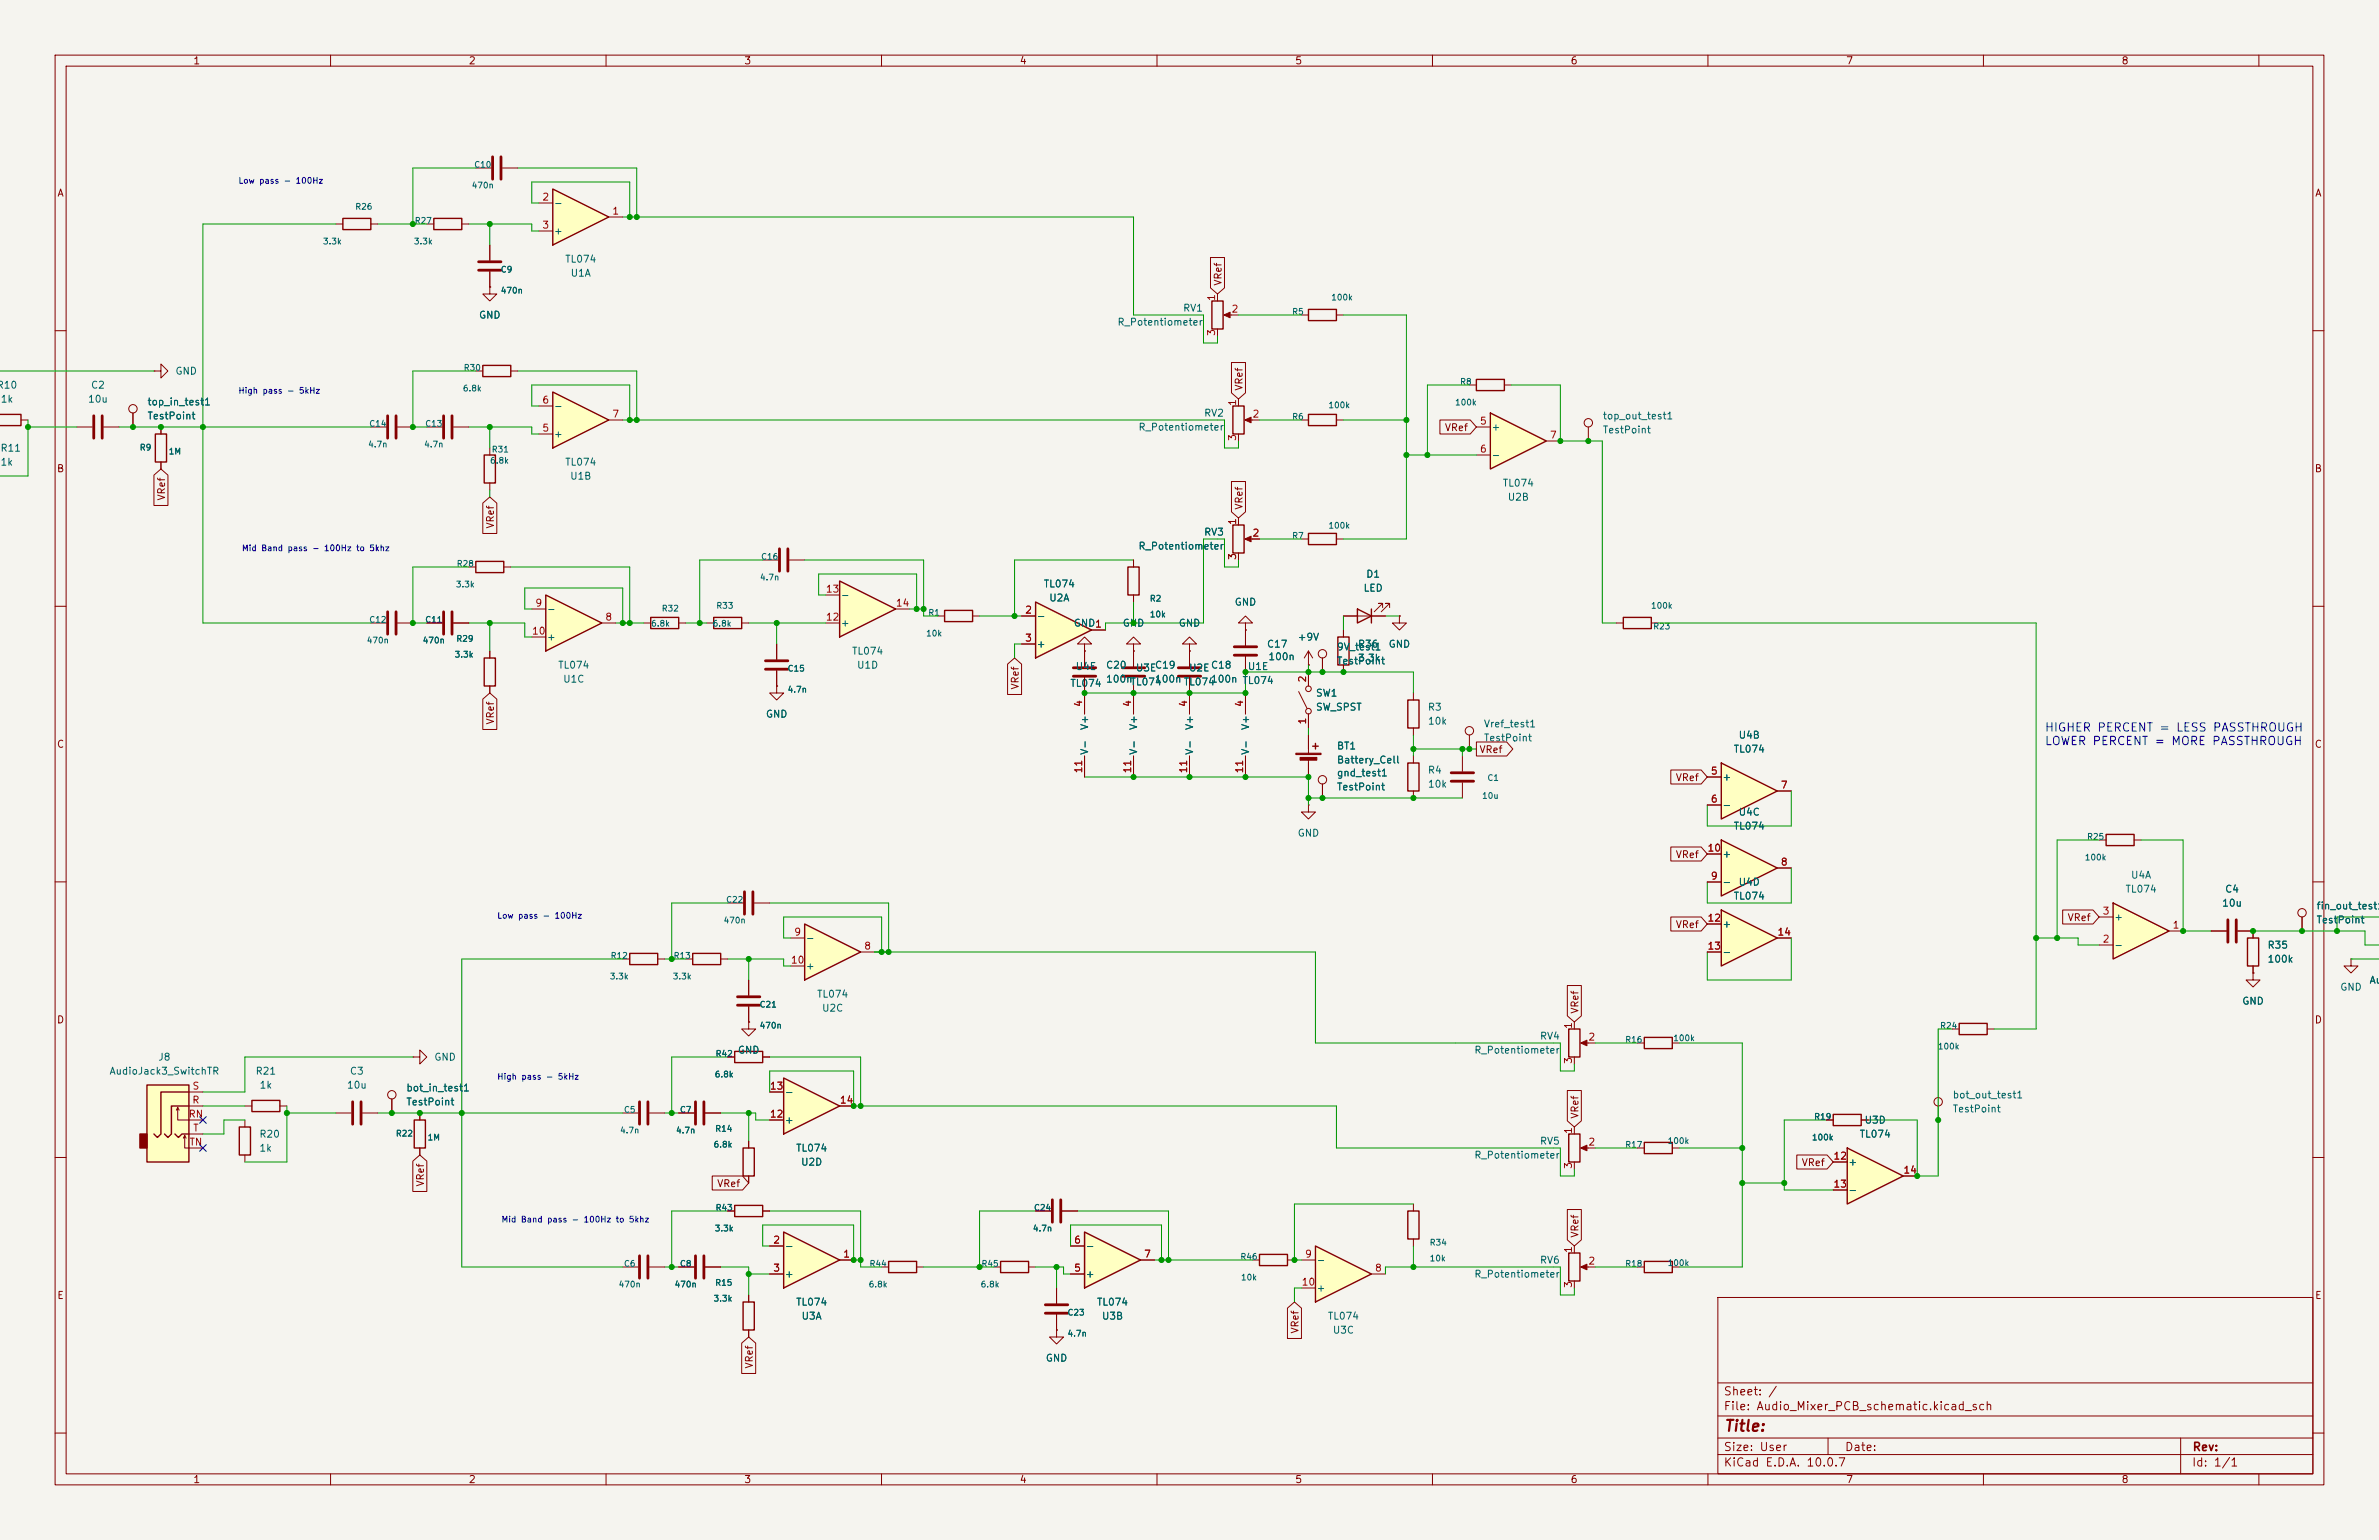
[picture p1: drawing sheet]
<svg xmlns="http://www.w3.org/2000/svg" width="432mm" height="279mm" viewBox="0 0 432 279" stroke-linecap="round" stroke-linejoin="round" font-family="sans-serif">
<defs><g id="words">
<text font-size="2" fill="#840000" x="312.8" y="260.2">Title:</text>
<g font-size="1.5" fill="#0000c2">
<text x="371" y="133.1">HIGHER PERCENT = LESS PASSTHROUGH</text>
<text x="371" y="135.6">LOWER PERCENT = MORE PASSTHROUGH</text>
</g>
<g font-size="1.5" fill="#840000">
<text x="312.8" y="256.2">File: Audio_Mixer_PCB_schematic.kicad_sch</text>
<text x="312.8" y="253.5">Sheet: /</text>
<text x="312.8" y="263.6">Size: User</text>
<text x="334.8" y="263.6">Date:</text>
<text x="397.8" y="263.6">Rev:</text>
<text x="312.8" y="266.4">KiCad E.D.A. 10.0.7</text>
<text x="397.8" y="266.4">Id: 1/1</text>
</g>
<g font-size="1.3" fill="#840000">
<text x="35" y="12">1</text>
<text x="85" y="12">2</text>
<text x="135" y="12">3</text>
<text x="185" y="12">4</text>
<text x="235" y="12">5</text>
<text x="285" y="12">6</text>
<text x="335" y="12">7</text>
<text x="385" y="12">8</text>
<text x="10.3" y="36">A</text>
<text x="420.1" y="36">A</text>
<text x="222" y="51.9" transform="rotate(-90 222 51.9)">VRef</text>
<text x="225.8" y="71" transform="rotate(-90 225.8 71)">VRef</text>
<text x="262.1" y="78.5">VRef</text>
<text x="10.2" y="86">B</text>
<text x="420" y="86">B</text>
<text x="30.3" y="90.9" transform="rotate(-90 30.3 90.9)">VRef</text>
<text x="90" y="96" transform="rotate(-90 90 96)">VRef</text>
<text x="225.8" y="92.6" transform="rotate(-90 225.8 92.6)">VRef</text>
<text x="185.2" y="125.2" transform="rotate(-90 185.2 125.2)">VRef</text>
<text x="90" y="131.6" transform="rotate(-90 90 131.6)">VRef</text>
<text x="10.2" y="136">C</text>
<text x="268.4" y="136.9">VRef</text>
<text x="420" y="136">C</text>
<text x="304.1" y="142">VRef</text>
<text x="304.1" y="156">VRef</text>
<text x="375.2" y="167.4">VRef</text>
<text x="304.1" y="168.7">VRef</text>
<text x="10.2" y="186">D</text>
<text x="286.8" y="184" transform="rotate(-90 286.8 184)">VRef</text>
<text x="420" y="186">D</text>
<text x="286.8" y="203.1" transform="rotate(-90 286.8 203.1)">VRef</text>
<text x="77.3" y="215.4" transform="rotate(-90 77.3 215.4)">VRef</text>
<text x="130.1" y="215.7">VRef</text>
<text x="326.9" y="211.9">VRef</text>
<text x="286.8" y="224.7" transform="rotate(-90 286.8 224.7)">VRef</text>
<text x="10.3" y="236">E</text>
<text x="420.1" y="236">E</text>
<text x="236" y="242" transform="rotate(-90 236 242)">VRef</text>
<text x="136.9" y="248.4" transform="rotate(-90 136.9 248.4)">VRef</text>
<text x="35" y="269.4">1</text>
<text x="85" y="269.4">2</text>
<text x="135" y="269.4">3</text>
<text x="185" y="269.4">4</text>
<text x="235" y="269.4">5</text>
<text x="285" y="269.4">6</text>
<text x="335" y="269.4">7</text>
<text x="385" y="269.4">8</text>
</g>
<g font-size="1.3" fill="#a90000">
<text x="98.3" y="36.7">2</text>
<text x="98.3" y="41.8">3</text>
<text x="111" y="39.2">1</text>
<text x="220.8" y="54.7" transform="rotate(-90 220.8 54.7)">1</text>
<text x="223.4" y="57">2</text>
<text x="220.8" y="61.1" transform="rotate(-90 220.8 61.1)">3</text>
<text x="98.3" y="73.5">6</text>
<text x="111" y="76.1">7</text>
<text x="224.7" y="73.8" transform="rotate(-90 224.7 73.8)">1</text>
<text x="227.2" y="76.1">2</text>
<text x="268.5" y="77.3">5</text>
<text x="98.3" y="78.6">5</text>
<text x="224.7" y="80.1" transform="rotate(-90 224.7 80.1)">3</text>
<text x="268.5" y="82.4">6</text>
<text x="281.2" y="79.9">7</text>
<text x="224.7" y="95.3" transform="rotate(-90 224.7 95.3)">1</text>
<text x="224.7" y="101.7" transform="rotate(-90 224.7 101.7)">3</text>
<text x="227.2" y="97.7">2</text>
<text x="149.8" y="107.8">13</text>
<text x="97.1" y="110.4">9</text>
<text x="109.8" y="112.9">8</text>
<text x="149.8" y="112.9">12</text>
<text x="162.5" y="110.4">14</text>
<text x="186" y="111.6">2</text>
<text x="96.5" y="115.4">10</text>
<text x="186" y="116.7">3</text>
<text x="237.4" y="123.9" transform="rotate(-90 237.4 123.9)">2</text>
<text x="196.7" y="128.4" transform="rotate(-90 196.7 128.4)">4</text>
<text x="205.6" y="128.4" transform="rotate(-90 205.6 128.4)">4</text>
<text x="215.8" y="128.4" transform="rotate(-90 215.8 128.4)">4</text>
<text x="225.9" y="128.4" transform="rotate(-90 225.9 128.4)">4</text>
<text x="237.4" y="131.5" transform="rotate(-90 237.4 131.5)">1</text>
<text x="196.7" y="140.4" transform="rotate(-90 196.7 140.4)">11</text>
<text x="205.6" y="140.4" transform="rotate(-90 205.6 140.4)">11</text>
<text x="215.8" y="140.4" transform="rotate(-90 215.8 140.4)">11</text>
<text x="225.9" y="140.4" transform="rotate(-90 225.9 140.4)">11</text>
<text x="310.4" y="140.8">5</text>
<text x="323.1" y="143.4">7</text>
<text x="310.4" y="145.9">6</text>
<text x="309.8" y="154.8">10</text>
<text x="310.4" y="159.9">9</text>
<text x="323.1" y="157.3">8</text>
<text x="309.8" y="167.5">12</text>
<text x="381.5" y="166.2">3</text>
<text x="144" y="170">9</text>
<text x="156.7" y="172.6">8</text>
<text x="309.8" y="172.6">13</text>
<text x="322.5" y="170">14</text>
<text x="381.5" y="171.3">2</text>
<text x="394.2" y="168.8">1</text>
<text x="143.4" y="175.1">10</text>
<text x="285.6" y="186.8" transform="rotate(-90 285.6 186.8)">1</text>
<text x="288.2" y="189.1">2</text>
<text x="34.8" y="198">S</text>
<text x="139.6" y="198">13</text>
<text x="285.6" y="193.1" transform="rotate(-90 285.6 193.1)">3</text>
<text x="34.1" y="203.1">RN</text>
<text x="34.8" y="200.5">R</text>
<text x="139.6" y="203.1">12</text>
<text x="152.3" y="200.5">14</text>
<text x="34.3" y="208.1">TN</text>
<text x="34.9" y="205.6">T</text>
<text x="285.6" y="205.8" transform="rotate(-90 285.6 205.8)">1</text>
<text x="288.2" y="208.1">2</text>
<text x="285.6" y="212.2" transform="rotate(-90 285.6 212.2)">3</text>
<text x="332.7" y="210.7">12</text>
<text x="332.7" y="215.8">13</text>
<text x="345.4" y="213.2">14</text>
<text x="140.2" y="225.9">2</text>
<text x="194.8" y="225.9">6</text>
<text x="285.6" y="227.4" transform="rotate(-90 285.6 227.4)">1</text>
<text x="140.2" y="231">3</text>
<text x="152.9" y="228.5">1</text>
<text x="194.8" y="231">5</text>
<text x="207.5" y="228.5">7</text>
<text x="236.2" y="233.5">10</text>
<text x="236.8" y="228.5">9</text>
<text x="249.5" y="231">8</text>
<text x="285.6" y="233.8" transform="rotate(-90 285.6 233.8)">3</text>
<text x="288.2" y="229.7">2</text>
</g>
<g font-size="1.3" fill="#006464">
<text x="100.4" y="37.8">-</text>
<text x="100.4" y="42.9">+</text>
<text x="102.5" y="48">TL074</text>
<text x="103.5" y="50.5">U1A</text>
<text x="86.8" y="58.1">GND</text>
<text x="202.7" y="59.4">R_Potentiometer</text>
<text x="214.6" y="56.8">RV1</text>
<text x="-.7" y="70.8">R10</text>
<text x="16.4" y="70.8">C2</text>
<text x="31.7" y="68.3">GND</text>
<text x="0" y="73.4">1k</text>
<text x="15.9" y="73.4">10u</text>
<text x="26.7" y="73.9">top_in_test1</text>
<text x="26.7" y="76.4">TestPoint</text>
<text x="100.4" y="74.6">-</text>
<text x="218.4" y="75.9">RV2</text>
<text x="290.8" y="76.4">top_out_test1</text>
<text x="0" y="82.2">R11</text>
<text x="100.4" y="79.7">+</text>
<text x="206.5" y="78.4">R_Potentiometer</text>
<text x="270.6" y="78.4">+</text>
<text x="270.6" y="83.5">-</text>
<text x="290.8" y="78.9">TestPoint</text>
<text x="0" y="84.8">1k</text>
<text x="102.5" y="84.8">TL074</text>
<text x="103.4" y="87.3">U1B</text>
<text x="272.7" y="88.6">TL074</text>
<text x="273.6" y="91.1">U2B</text>
<text x="206.5" y="100">R_Potentiometer</text>
<text x="218.4" y="97.5">RV3</text>
<text x="189.3" y="106.9">TL074</text>
<text x="247.4" y="107.6">LED</text>
<text x="247.9" y="105.1">D1</text>
<text x="99.2" y="111.5">-</text>
<text x="152.5" y="114">+</text>
<text x="152.5" y="108.9">-</text>
<text x="188.1" y="112.7">-</text>
<text x="190.3" y="109.4">U2A</text>
<text x="194.8" y="114">GND1</text>
<text x="203.7" y="114">GND</text>
<text x="213.8" y="114">GND</text>
<text x="224" y="110.2">GND</text>
<text x="99.2" y="116.5">+</text>
<text x="154.5" y="119.1">TL074</text>
<text x="188.1" y="117.8">+</text>
<text x="229.9" y="117.8">C17</text>
<text x="235.4" y="116.5">+9V</text>
<text x="242.6" y="118.3">9V_test1</text>
<text x="246.4" y="117.8">R36</text>
<text x="251.9" y="117.8">GND</text>
<text x="101.2" y="121.6">TL074</text>
<text x="102.1" y="124.2">U1C</text>
<text x="155.4" y="121.6">U1D</text>
<text x="194.2" y="124.9">TL074</text>
<text x="195.1" y="121.9">U4E</text>
<text x="200.6" y="121.6">C20</text>
<text x="200.6" y="124.2">100n</text>
<text x="205.1" y="124.7">TL074</text>
<text x="206.1" y="122.1">U3E</text>
<text x="209.5" y="121.6">C19</text>
<text x="209.5" y="124.2">100n</text>
<text x="214.7" y="124.7">TL074</text>
<text x="215.7" y="122.1">U2E</text>
<text x="219.7" y="121.6">C18</text>
<text x="219.7" y="124.2">100n TL074</text>
<text x="226.4" y="121.9">U1E</text>
<text x="230.1" y="120.1">100n</text>
<text x="242.6" y="120.9">TestPoint</text>
<text x="246.4" y="120.3">3.3k</text>
<text x="138.9" y="130.5">GND</text>
<text x="238.7" y="126.7">SW1</text>
<text x="238.7" y="129.2">SW_SPST</text>
<text x="259.1" y="129.2">R3</text>
<text x="259.1" y="131.8">10k</text>
<text x="197.8" y="137.1" transform="rotate(-90 197.8 137.1)">V-</text>
<text x="197.8" y="132.6" transform="rotate(-90 197.8 132.6)">V+</text>
<text x="206.7" y="137.1" transform="rotate(-90 206.7 137.1)">V-</text>
<text x="206.7" y="132.6" transform="rotate(-90 206.7 132.6)">V+</text>
<text x="216.9" y="137.1" transform="rotate(-90 216.9 137.1)">V-</text>
<text x="216.9" y="132.6" transform="rotate(-90 216.9 132.6)">V+</text>
<text x="227" y="137.1" transform="rotate(-90 227 137.1)">V-</text>
<text x="227" y="132.6" transform="rotate(-90 227 132.6)">V+</text>
<text x="242.6" y="136.3">BT1</text>
<text x="269.2" y="132.3">Vref_test1</text>
<text x="269.2" y="134.8">TestPoint</text>
<text x="314.6" y="136.9">TL074</text>
<text x="315.5" y="134.3">U4B</text>
<text x="242.6" y="141.2">gnd_test1</text>
<text x="242.6" y="143.7">TestPoint</text>
<text x="242.6" y="138.8">Battery_Cell</text>
<text x="259.1" y="140.7">R4</text>
<text x="259.1" y="143.2">10k</text>
<text x="312.5" y="141.9">+</text>
<text x="312.5" y="147">-</text>
<text x="315.5" y="148.3">U4C</text>
<text x="235.4" y="152.1">GND</text>
<text x="312.5" y="155.9">+</text>
<text x="314.6" y="150.8">TL074</text>
<text x="312.5" y="161">-</text>
<text x="315.5" y="161">U4D</text>
<text x="386.7" y="159.7">U4A</text>
<text x="314.6" y="163.5">TL074</text>
<text x="383.6" y="167.3">+</text>
<text x="385.7" y="162.3">TL074</text>
<text x="403.2" y="164.8">10u</text>
<text x="403.8" y="162.3">C4</text>
<text x="420.4" y="165.3">fin_out_test1</text>
<text x="420.4" y="167.8">TestPoint</text>
<text x="146.2" y="171.1">-</text>
<text x="312.5" y="168.6">+</text>
<text x="312.5" y="173.7">-</text>
<text x="383.6" y="172.4">-</text>
<text x="411.5" y="172.4">R35</text>
<text x="146.2" y="176.2">+</text>
<text x="411.5" y="175">100k</text>
<text x="430" y="178.8">Aud</text>
<text x="148.2" y="181.3">TL074</text>
<text x="149.1" y="183.8">U2C</text>
<text x="406.9" y="182.6">GND</text>
<text x="424.7" y="180">GND</text>
<text x="133.8" y="191.5">GND</text>
<text x="267.5" y="191.5">R_Potentiometer</text>
<text x="279.4" y="188.9">RV4</text>
<text x="19.8" y="195.3">AudioJack3_SwitchTR</text>
<text x="28.6" y="192.7">J8</text>
<text x="46.3" y="195.3">R21</text>
<text x="47" y="197.8">1k</text>
<text x="62.9" y="197.8">10u</text>
<text x="63.4" y="195.3">C3</text>
<text x="78.7" y="192.7">GND</text>
<text x="73.6" y="198.3">bot_in_test1</text>
<text x="73.6" y="200.9">TestPoint</text>
<text x="142.3" y="199.1">-</text>
<text x="354.3" y="199.6">bot_out_test1</text>
<text x="354.3" y="202.1">TestPoint</text>
<text x="47" y="206.7">R20</text>
<text x="47" y="209.2">1k</text>
<text x="142.3" y="204.2">+</text>
<text x="144.4" y="209.2">TL074</text>
<text x="279.4" y="208">RV5</text>
<text x="337.4" y="206.7">TL074</text>
<text x="338.3" y="204.2">U3D</text>
<text x="145.3" y="211.8">U2D</text>
<text x="267.5" y="210.5">R_Potentiometer</text>
<text x="335.4" y="211.8">+</text>
<text x="335.4" y="216.9">-</text>
<text x="142.3" y="227">-</text>
<text x="197" y="227">-</text>
<text x="142.3" y="232.1">+</text>
<text x="197" y="232.1">+</text>
<text x="238.9" y="229.6">-</text>
<text x="267.5" y="232.1">R_Potentiometer</text>
<text x="279.4" y="229.6">RV6</text>
<text x="144.4" y="237.2">TL074</text>
<text x="145.4" y="239.7">U3A</text>
<text x="199" y="237.2">TL074</text>
<text x="199.9" y="239.7">U3B</text>
<text x="238.9" y="234.6">+</text>
<text x="240.9" y="239.7">TL074</text>
<text x="241.8" y="242.3">U3C</text>
<text x="189.7" y="247.3">GND</text>
</g>
<g font-size="1.1" fill="#0000c2">
<text x="43.2" y="33.6">Low pass - 100Hz</text>
<text x="43.2" y="71.7">High pass - 5kHz</text>
<text x="43.8" y="100.3">Mid Band pass - 100Hz to 5khz</text>
<text x="90.2" y="166.9">Low pass - 100Hz</text>
<text x="90.2" y="196.1">High pass - 5kHz</text>
<text x="90.9" y="222">Mid Band pass - 100Hz to 5khz</text>
</g>
<g font-size="1.1" fill="#006464">
<text x="85.5" y="34.4">470n</text>
<text x="86" y="30.7">C10</text>
<text x="64.4" y="38.3">R26</text>
<text x="75.2" y="40.8">R27</text>
<text x="58.5" y="44.6">3.3k</text>
<text x="75" y="44.6">3.3k</text>
<text x="90.8" y="49.7">C9</text>
<text x="90.8" y="53.5">470n</text>
<text x="234.4" y="57.3">R5</text>
<text x="241.5" y="54.8">100k</text>
<text x="83.9" y="71.3">6.8k</text>
<text x="84.1" y="67.5">R30</text>
<text x="264.9" y="70">R8</text>
<text x="66.9" y="77.7">C14</text>
<text x="77.1" y="77.7">C13</text>
<text x="234.4" y="76.4">R6</text>
<text x="241" y="74.3">100k</text>
<text x="264" y="73.8">100k</text>
<text x="25.3" y="82">R9</text>
<text x="30.5" y="82.7">1M</text>
<text x="66.7" y="81.4">4.7n</text>
<text x="76.9" y="81.4">4.7n</text>
<text x="89.2" y="82.3">R31</text>
<text x="88.9" y="84.4">6.8k</text>
<text x="138" y="101.8">C16</text>
<text x="234.4" y="98">R7</text>
<text x="241" y="96.2">100k</text>
<text x="82.6" y="106.8">3.3k</text>
<text x="82.8" y="103.1">R28</text>
<text x="137.8" y="105.6">4.7n</text>
<text x="66.9" y="113.2">C12</text>
<text x="77.1" y="113.2">C11</text>
<text x="118.1" y="113.9">6.8k</text>
<text x="120" y="111.2">R32</text>
<text x="129.3" y="113.9">6.8k</text>
<text x="129.9" y="110.7">R33</text>
<text x="168.4" y="112">R1</text>
<text x="208.6" y="109.4">R2</text>
<text x="208.6" y="112.3">10k</text>
<text x="299.6" y="110.7">100k</text>
<text x="66.5" y="117">470n</text>
<text x="76.6" y="117">470n</text>
<text x="82.4" y="119.6">3.3k</text>
<text x="82.7" y="116.7">R29</text>
<text x="168" y="115.7">10k</text>
<text x="300" y="114.4">R23</text>
<text x="142.9" y="122.1">C15</text>
<text x="142.9" y="125.9">4.7n</text>
<text x="269.9" y="141.9">C1</text>
<text x="268.9" y="145.2">10u</text>
<text x="378.7" y="152.6">R25</text>
<text x="378.3" y="156.4">100k</text>
<text x="131.2" y="167.8">470n</text>
<text x="131.7" y="164">C22</text>
<text x="110.6" y="177.9">3.3k</text>
<text x="110.7" y="174.2">R12</text>
<text x="122" y="177.9">3.3k</text>
<text x="122.2" y="174.2">R13</text>
<text x="137.8" y="183.1">C21</text>
<text x="129.8" y="192">R42</text>
<text x="137.8" y="186.9">470n</text>
<text x="294.9" y="189.4">R16</text>
<text x="303.6" y="189.1">100k</text>
<text x="351.6" y="190.6">100k</text>
<text x="352" y="186.9">R24</text>
<text x="129.6" y="195.7">6.8k</text>
<text x="113.2" y="202.1">C5</text>
<text x="123.3" y="202.1">C7</text>
<text x="329.2" y="203.4">R19</text>
<text x="71.7" y="206.4">R22</text>
<text x="77.5" y="207.2">1M</text>
<text x="112.4" y="205.9">4.7n</text>
<text x="122.6" y="205.9">4.7n</text>
<text x="129.4" y="208.5">6.8k</text>
<text x="129.7" y="205.6">R14</text>
<text x="294.9" y="208.5">R17</text>
<text x="302.6" y="207.8">100k</text>
<text x="328.8" y="207.2">100k</text>
<text x="129.8" y="219.9">R43</text>
<text x="187.6" y="219.9">C24</text>
<text x="129.6" y="223.7">3.3k</text>
<text x="187.4" y="223.7">4.7n</text>
<text x="259.4" y="226.2">R34</text>
<text x="112.2" y="233.8">470n</text>
<text x="113.2" y="230.1">C6</text>
<text x="122.3" y="233.8">470n</text>
<text x="123.3" y="230.1">C8</text>
<text x="129.7" y="233.5">R15</text>
<text x="157.6" y="233.8">6.8k</text>
<text x="157.7" y="230.1">R44</text>
<text x="177.9" y="233.8">6.8k</text>
<text x="178" y="230.1">R45</text>
<text x="225" y="228.8">R46</text>
<text x="225.1" y="232.6">10k</text>
<text x="259.4" y="229.1">10k</text>
<text x="294.9" y="230.1">R18</text>
<text x="302.6" y="229.9">100k</text>
<text x="129.4" y="236.4">3.3k</text>
<text x="193.7" y="238.9">C23</text>
<text x="193.7" y="242.7">4.7n</text>
</g>
</g></defs>
<path d="M0 0h431.8v279.4h-431.8z" fill="#f5f4ef" stroke="#f5f4ef" stroke-width=".18"/>
<g fill="none" stroke="#840000" stroke-width=".18">
<path d="M10 10h411.8v259.4h-411.8zM12 12h407.8v255.4h-407.8zM60 10v2M110 10v2M160 10v2M210 10v2M260 10v2M310 10v2M360 10v2M410 10v2M61 40.6h1.2M67.3 40.6h1.3"/>
<path d="M10 60h2M419.8 60h2M10 110h2M205.7 118.1v2.8M419.8 110h2M205.7 122.9v2.8M265.4 137.2v2.8M10 160h2M265.4 142v2.8M419.8 160h2M297.2 189.2h1.2M303.5 189.2h1.3"/>
<path d="M354.3 186.7h1.3M360.7 186.7h1.2M10 210h2M44.4 200.7h1.3M50.8 200.7h1.3M61 201.9h2.8M65.8 201.9h2.8M285.7 204.5v1.2M285.7 210.8v1.3M287.3 208.3h2.3M351.8 200.7v2.5M419.8 210h2"/>
<path d="M311.8 235.4h108v32h-108zM10 260h2M311.8 256.9h108M311.8 250.9h108M419.8 260h2M60 267.4v2M110 267.4v2M160 267.4v2M210 267.4v2M260 267.4v2M310 267.4v2M311.8 263.9h108"/>
<path d="M311.8 260.9h108M331.8 260.9v3M360 267.4v2M395.8 260.9v6.5M410 267.4v2"/>
<circle cx="351.8" cy="199.9" r=".76"/>
</g>
<path d="M62.2 39.6h5.1v2.1h-5.1zM45.7 199.6h5.1v2.1h-5.1zM298.4 188.2h5.1v2h-5.1zM355.6 185.7h5.1v2h-5.1zM284.7 205.7h2.1v5.1h-2.1z" fill="none" stroke="#840000" stroke-width=".25"/>
<path d="M286.9 208.3l1.1-.5v1z" fill="#840000" stroke="#840000" stroke-width=".18"/>
<path d="M203.7 121.2h4.1M203.7 122.7h4.1M263.4 140.2h4.1M263.4 141.7h4.1M64 199.9v4.1M65.5 199.9v4.1" fill="none" stroke="#840000" stroke-width=".51"/>
<path d="M100.3 71.1l10.2 5.1-10.2 5.1z" fill="#ffffc2"/>
<path d="M100.3 71.1l10.2 5.1-10.2 5.1z" fill="none" stroke="#840000" stroke-width=".25"/>
<path d="M97.8 78.7h2.5M97.8 73.7h2.5M110.5 76.2h2.5" fill="none" stroke="#840000" stroke-width=".18"/>
<path d="M312.4 152.4l10.2 5.1-10.2 5.1z" fill="#ffffc2"/>
<path d="M312.4 152.4l10.2 5.1-10.2 5.1z" fill="none" stroke="#840000" stroke-width=".25"/>
<path d="M215.9 118.1v2.8M215.9 122.9v2.8M309.9 154.9h2.5M322.6 157.5h2.5M309.9 160h2.5" fill="none" stroke="#840000" stroke-width=".18"/>
<path d="M213.9 121.2h4M213.9 122.7h4" fill="none" stroke="#840000" stroke-width=".51"/>
<path d="M383.5 163.8l10.2 5.1-10.2 5.1z" fill="#ffffc2"/>
<path d="M268 68.8h5v2.1h-5zM383.5 163.8l10.2 5.1-10.2 5.1zM43.4 204.5h2.1v5.1h-2.1zM255.5 219.7h2.1v5.1h-2.1z" fill="none" stroke="#840000" stroke-width=".25"/>
<path d="M266.7 69.9h1.3M273 69.9h1.3M381 171.5h2.5M381 166.4h2.5M393.7 168.9h2.5M44.4 203.2v1.3M44.4 209.6v1.2M256.5 218.4v1.3M256.5 224.8v1.3" fill="none" stroke="#840000" stroke-width=".18"/>
<path d="M335.3 208.3l10.1 5.1-10.1 5z" fill="#ffffc2"/>
<path d="M-.1 75.2h3.9v2h-3.8M28.2 78.7h2v5.1h-2zM237.5 75.2h5.1v2h-5.1zM238.3 135.4h1M238.8 134.9v1M75.2 203.2h2v5.1h-2zM335.3 208.3l10.1 5.1-10.1 5z" fill="none" stroke="#840000" stroke-width=".25"/>
<g fill="none" stroke="#840000" stroke-width=".18">
<path d="M3.8 76.2h1.3M14 77.5h2.8M18.8 77.5h2.8M24.1 74.9v2.6M27.9 67.3h1.3v-1.3l1.3 1.3-1.3 1.3v-1.3M27.9 67.3h.1M29.2 77.5v1.2M67.3 77.5h2.8M72.1 77.5h2.8M77.5 77.5h2.8M82.3 77.5h2.8M236.2 76.2h1.3"/>
<path d="M242.6 76.2h1.2M29.2 83.8v1.3M67.3 113h2.8M72.1 113h2.8M77.5 113h2.8M82.3 113h2.8M205.7 125.7v3.8M205.7 137.2v3.8M215.9 125.7v3.8M215.9 137.2v3.8M226.1 125.7v3.8M226.1 137.2v3.8"/>
<path d="M237.5 133.4v3.3M237.5 137.7v3.3M240 142.2v2.6M71.1 199.4v2.5M74.9 191.8h1.3v-1.3l1.3 1.3-1.3 1.2v-1.2M74.9 191.8h.1M76.2 201.9v1.3M76.2 208.3v1.3M332.7 210.8h2.6M332.7 215.9h2.6M345.4 213.4h2.6"/>
<circle cx="24.1" cy="74.2" r=".76"/>
<circle cx="240" cy="141.5" r=".76"/>
<circle cx="71.1" cy="198.6" r=".76"/>
</g>
<path d="M17 75.4v4.1M18.5 75.4v4.1M70.4 75.4v4.1M71.9 75.4v4.1M80.5 75.4v4.1M82 75.4v4.1M70.4 111v4.1M71.9 111v4.1M80.5 111v4.1M82 111v4.1" fill="none" stroke="#840000" stroke-width=".51"/>
<g fill="#840000" stroke="#840000" stroke-width=".18">
<path d="M235.2 136.7h4.6v.2h-4.6z"/>
<path d="M236 137.4h3v.5h-3z"/>
</g>
<path d="M99.1 108l10.1 5-10.1 5.1z" fill="#ffffc2"/>
<path d="M78.7 39.6h5.1v2.1h-5.1zM237.5 56.1h5.1v2.1h-5.1zM87.9 119.4h2v5.1h-2zM99.1 108l10.1 5-10.1 5.1zM255.5 138.4h2.1v5.1h-2.1zM382.3 151.4h5v2h-5z" fill="none" stroke="#840000" stroke-width=".25"/>
<g fill="none" stroke="#840000" stroke-width=".18">
<path d="M86.4 30.5h2.8M91.2 30.5h2.8M77.5 40.6h1.2M83.8 40.6h1.3M88.9 52.1v1.2h1.3l-1.3 1.3-1.3-1.3h1.3M88.9 52.1h.1M88.9 44.5v2.7M88.9 49.3v2.8M236.2 57.2h1.3M242.6 57.2h1.2M88.9 118.1v1.3M96.5 110.5h2.6"/>
<path d="M96.5 115.6h2.6M109.2 113h2.6M88.9 124.5v1.2M256.5 137.2v1.2M237.5 146.1v1.2h1.3l-1.3 1.3-1.3-1.3h1.3M237.5 146.1h.1M256.5 143.5v1.3M381 152.4h1.3M387.3 152.4h1.3M401.3 168.9h2.8M406.1 168.9h2.8M426.7 174v1.3h1.3l-1.3 1.2-1.3-1.2h1.3"/>
<path d="M426.7 174h.1"/>
</g>
<path d="M89.4 28.4v4.1M90.9 28.4v4.1M86.9 47.5h4M86.9 49h4M404.4 166.9v4M405.9 166.9v4" fill="none" stroke="#840000" stroke-width=".51"/>
<path d="M142.2 195.6l10.2 5.1-10.2 5z" fill="#ffffc2"/>
<path d="M87.6 66.3h5.1v2h-5.1zM87.9 82.6h2v5h-2zM407.9 170.2h2.1v5.1h-2.1zM142.2 195.6l10.2 5.1-10.2 5zM298.4 207.3h5.1v2h-5.1zM332.7 202.2h5.1v2h-5.1zM134.9 236.2h2v5.1h-2zM284.7 227.3h2.1v5.1h-2.1zM298.4 228.9h5.1v2h-5.1z" fill="none" stroke="#840000" stroke-width=".25"/>
<g fill="none" stroke="#840000" stroke-width=".18">
<path d="M86.4 67.3h1.2M92.7 67.3h1.3M88.9 81.3v1.3M88.9 87.6v1.3M132.1 163.8h2.8M136.9 163.8h2.8M408.9 176.5v1.3h1.3l-1.3 1.3-1.2-1.3h1.2M408.9 176.5h.1M408.9 168.9v1.3M408.9 175.3v1.2M139.7 198.1h2.5M139.7 203.2h2.5"/>
<path d="M152.4 200.7h2.5M297.2 208.3h1.2M303.5 208.3h1.3M331.5 203.2h1.2M337.8 203.2h1.3M135.9 235v1.2M285.7 226.1v1.2M285.7 232.4v1.3M287.3 229.9h2.3M297.2 229.9h1.2M303.5 229.9h1.3M135.9 241.3v1.3"/>
</g>
<path d="M286.9 229.9l1.1-.5v1z" fill="#840000" stroke="#840000" stroke-width=".18"/>
<path d="M135.1 161.8v4.1M136.7 161.8v4.1" fill="none" stroke="#840000" stroke-width=".51"/>
<path d="M312.4 138.4l10.2 5.1-10.2 5.1z" fill="#ffffc2"/>
<path d="M312.4 138.4l10.2 5.1-10.2 5.1z" fill="none" stroke="#840000" stroke-width=".25"/>
<path d="M309.9 141h2.5M309.9 146.1h2.5M322.6 143.5h2.5" fill="none" stroke="#840000" stroke-width=".18"/>
<path d="M100.3 34.3l10.2 5.1-10.2 5.1z" fill="#ffffc2"/>
<path d="M100.3 34.3l10.2 5.1-10.2 5.1z" fill="none" stroke="#840000" stroke-width=".25"/>
<path d="M97.8 36.8h2.5M110.5 39.4h2.5M97.8 41.9h2.5" fill="none" stroke="#840000" stroke-width=".18"/>
<path d="M26.7 196.9h7.6v13.9h-7.6z" fill="#ffffc2"/>
<path d="M25.4 205.7h1.3v2.6h-1.3z" fill="#840000" stroke="#840000" stroke-width=".25"/>
<path d="M26.7 196.9h7.6v13.9h-7.6zM34.3 198.1h-5.1v7.6l-.6 .7-.7-.7M31.7 205.7l.7 .7 .6-.7h1.3M34.3 200.7h-3.2v5l-.6 .7-.7-.7" fill="none" stroke="#840000" stroke-width=".25"/>
<path d="M34.3 198.1h2.5M32 201.4l.3-.5v2.3h4.5M32.3 200.9l.2 .5M33.3 206.5l.2-.5v2.3h3.3M33.5 206l.3 .5M34.3 200.7h2.5M34.3 205.7h2.5" fill="none" stroke="#840000" stroke-width=".18"/>
<path d="M312.4 165.1l10.2 5.1-10.2 5.1z" fill="#ffffc2"/>
<path d="M312.4 165.1l10.2 5.1-10.2 5.1z" fill="none" stroke="#840000" stroke-width=".25"/>
<path d="M309.9 167.6h2.5M309.9 172.7h2.5M322.6 170.2h2.5" fill="none" stroke="#840000" stroke-width=".18"/>
<path d="M238.8 226.1l10.1 5-10.1 5.1z" fill="#ffffc2"/>
<path d="M86.4 101.9h5v2h-5zM242.8 115.6h2.1v5.1h-2.1zM246.4 110.5l2.5 1.3-2.5 1.2zM248.9 110.5v2.5M284.7 186.7h2.1v5.1h-2.1zM238.8 226.1l10.1 5-10.1 5.1z" fill="none" stroke="#840000" stroke-width=".25"/>
<g fill="none" stroke="#840000" stroke-width=".18">
<path d="M85.1 102.9h1.3M91.4 102.9h1.3M240 119.4v2.5M243.8 114.3v1.3M243.8 111.8h7.7M251 110.2v-.7h-.8h.8l-1.6 1.5M252.2 110.2v-.7h-.7h.7l-1.5 1.5M254 111.8v1.2h1.3l-1.3 1.3-1.3-1.3h1.3M254 111.8h.1M243.8 120.7v1.2M135.9 177.8v2.8M417.8 166.4v2.5"/>
<path d="M135.9 182.6v2.8M285.7 185.4v1.3M285.7 191.8v1.2M287.3 189.2h2.3M113 201.9h2.8M117.9 201.9h2.7M236.2 228.6h2.6M236.2 233.7h2.6M248.9 231.1h2.6"/>
<circle cx="240" cy="118.6" r=".76"/>
<circle cx="417.8" cy="165.6" r=".76"/>
</g>
<path d="M116.1 199.9v4.1M117.6 199.9v4.1M133.9 180.8h4M133.9 182.4h4" fill="none" stroke="#840000" stroke-width=".51"/>
<path d="M286.9 189.2l1.1-.5v1z" fill="#840000" stroke="#840000" stroke-width=".18"/>
<path d="M270.5 74.9l10.2 5.1-10.2 5.1z" fill="#ffffc2"/>
<path d="M270.5 74.9l10.2 5.1-10.2 5.1zM237.5 96.8h5.1v2h-5.1zM294.6 112h5.1v2h-5.1zM255.5 127h2.1v5.1h-2.1zM114.3 173h5.1v2h-5.1zM125.7 173h5.1v2h-5.1zM133.3 218.7h5.1v2h-5.1zM134.9 208.3h2v5.1h-2z" fill="none" stroke="#840000" stroke-width=".25"/>
<g fill="none" stroke="#840000" stroke-width=".18">
<path d="M268 77.5h2.5M288.3 77.5v2.5M236.2 97.8h1.3M242.6 97.8h1.2M268 82.6h2.5M280.7 80h2.5M293.4 113h1.2M299.7 113h1.3M235.7 125.5l1.5 3M237.5 121.9v2.6M237.5 129.5v2.6M256.5 125.7v1.3"/>
<path d="M256.5 132.1v1.3M266.7 133.4v2.5M113 174h1.3M119.4 174h1.2M124.5 174h1.2M130.8 174h1.3M123.2 201.9h2.8M128 201.9h2.8M132.1 219.7h1.2M135.9 207v1.3M135.9 213.4v1.2M138.4 219.7h1.3"/>
<path d="M113 229.9h2.8M117.9 229.9h2.7M123.2 229.9h2.8M128 229.9h2.8"/>
<circle cx="288.3" cy="76.7" r=".76"/>
<circle cx="237.5" cy="125" r=".51"/>
<circle cx="237.5" cy="129" r=".51"/>
<circle cx="266.7" cy="132.6" r=".76"/>
</g>
<path d="M126.2 199.9v4.1M127.8 199.9v4.1M116.1 227.8v4.1M117.6 227.8v4.1M126.2 227.8v4.1M127.8 227.8v4.1" fill="none" stroke="#840000" stroke-width=".51"/>
<path d="M146 167.6l10.2 5.1-10.2 5.1z" fill="#ffffc2"/>
<path d="M118.1 112h5.1v2h-5.1zM129.5 112h5.1v2h-5.1zM204.7 102.9h2.1v5.1h-2.1zM146 167.6l10.2 5.1-10.2 5.1zM133.3 190.8h5.1v2h-5.1z" fill="none" stroke="#840000" stroke-width=".25"/>
<g fill="none" stroke="#840000" stroke-width=".18">
<path d="M116.8 113h1.3M123.2 113h1.3M128.3 113h1.2M134.6 113h1.3M138.4 101.6h2.8M143.3 101.6h2.7M205.7 101.6v1.3M205.7 108v1.2M143.5 170.2h2.5M143.5 175.3h2.5M156.2 172.7h2.5M132.1 191.8h1.2"/>
<path d="M135.9 185.4v1.3h1.3l-1.3 1.3-1.3-1.3h1.3M135.9 185.4h.1M138.4 191.8h1.3"/>
</g>
<path d="M141.5 99.6v4M143 99.6v4" fill="none" stroke="#840000" stroke-width=".51"/>
<path d="M188 109.2l10.1 5.1-10.1 5.1z" fill="#ffffc2"/>
<path d="M223.8 95.3h2v5h-2zM188 109.2l10.1 5.1-10.1 5.1z" fill="none" stroke="#840000" stroke-width=".25"/>
<path d="M224.8 94v1.3M226.3 97.8h2.3M185.4 111.8h2.6M185.4 116.8h2.6M198.1 114.3h2.6M224.8 100.3v1.3M226.1 113h1.2l-1.2-1.2-1.3 1.2h1.3v1.3M226.1 114.3h.1" fill="none" stroke="#840000" stroke-width=".18"/>
<path d="M225.9 97.8l1.2-.5v1z" fill="#840000" stroke="#840000" stroke-width=".18"/>
<path d="M152.4 105.4l10.2 5.1-10.2 5.1z" fill="#ffffc2"/>
<path d="M220 54.6h2v5.1h-2zM223.8 73.7h2v5h-2zM152.4 105.4l10.2 5.1-10.2 5.1zM171.4 110.7h5.1v2.1h-5.1z" fill="none" stroke="#840000" stroke-width=".25"/>
<g fill="none" stroke="#840000" stroke-width=".18">
<path d="M221 53.3v1.3M221 59.7v1.3M222.5 57.2h2.3M224.8 72.4v1.3M224.8 78.7v1.3M226.3 76.2h2.3M149.9 113h2.5M149.9 108h2.5M162.6 110.5h2.5M170.2 111.8h1.2M176.5 111.8h1.3M141 124.5v1.2h1.2l-1.2 1.3-1.3-1.3h1.3"/>
<path d="M141 124.5h.1"/>
</g>
<g fill="#840000" stroke="#840000" stroke-width=".18">
<path d="M225.9 76.2l1.2-.5v1z"/>
<path d="M222.1 57.2l1.2-.6v1.1z"/>
</g>
<path d="M196.8 223.5l10.2 5.1-10.2 5.1z" fill="#ffffc2"/>
<path d="M161.3 228.9h5.1v2h-5.1zM181.6 228.9h5.1v2h-5.1zM196.8 223.5l10.2 5.1-10.2 5.1zM228.6 227.6h5.1v2h-5.1z" fill="none" stroke="#840000" stroke-width=".25"/>
<g fill="none" stroke="#840000" stroke-width=".18">
<path d="M196.8 116.8h1.3l-1.3-1.2-1.2 1.2h1.2v1.3M196.8 118.1h.1M196.8 118.1v2.8M205.7 116.8h1.3l-1.3-1.2-1.2 1.2h1.2v1.3M205.7 118.1h.1M196.8 122.9v6.6M196.8 137.2v3.8M188 219.7h2.8M192.8 219.7h2.8M160 229.9h1.3M166.4 229.9h1.2M180.3 229.9h1.3"/>
<path d="M186.7 229.9h1.3M191.8 233.7v2.8M191.8 238.5v2.8M194.3 231.1h2.5M194.3 226.1h2.5M207 228.6h2.5M227.3 228.6h1.3M233.7 228.6h1.2M191.8 241.3v1.3h1.2l-1.2 1.2-1.3-1.2h1.3M191.8 241.3h.1"/>
</g>
<path d="M194.8 121.2h4.1M194.8 122.7h4.1M191 217.7v4M192.5 217.7v4M189.7 236.7h4.1M189.7 238.3h4.1" fill="none" stroke="#840000" stroke-width=".51"/>
<path d="M142.2 223.5l10.2 5.1-10.2 5.1z" fill="#ffffc2"/>
<path d="M142.2 223.5l10.2 5.1-10.2 5.1z" fill="none" stroke="#840000" stroke-width=".25"/>
<g fill="none" stroke="#840000" stroke-width=".18">
<path d="M88.9 52.1h.1M88.9 44.5v2.7M88.9 49.3v2.8M219.7 46.7h2.6v5.5l-1.3 1.1-1.3-1.1zM24.1 74.9v2.6M29.2 77.5v1.2M223.5 65.8h2.6v5.5l-1.3 1.1-1.3-1.1zM261.4 76.2h5.5l1.1 1.3-1.1 1.2h-5.5zM27.9 86.2l1.3-1.1 1.3 1.1v5.5h-2.6zM29.2 83.8v1.3M87.6 91.3l1.3-1.1 1.3 1.1v5.5h-2.6zM223.5 87.4h2.6v5.5l-1.3 1.1-1.3-1.1z"/>
<path d="M224.8 94v1.3M227.3 97.8h1.3M77.5 113h2.8M82.3 113h2.8M88.9 118.1v1.3M141 116.8v2.8M185.4 111.8h2.6M185.4 116.8h2.6M196.8 118.1h.1M196.8 118.1v2.8M198.1 114.3h2.6M205.7 118.1h.1"/>
<path d="M205.7 101.6v1.3M205.7 108v1.2M205.7 118.1v2.8M215.9 116.8h1.3l-1.3-1.2-1.3 1.2h1.3v1.3M215.9 118.1h.1M215.9 118.1v2.8M224.8 100.3v1.3M226.1 114.3h.1M226.1 114.3v2.8M226.1 119.1v2.8M237.5 118.1l-.8 1.3M237.5 118.1l.8 1.3"/>
<path d="M237.5 118.1v2.6M240 119.4v2.5M243.8 114.3v1.3M243.8 111.8h2.6M248.9 111.8h2.6M254 111.8h.1M87.6 126.8l1.3-1.1 1.3 1.1v5.5h-2.6zM88.9 124.5v1.2M141 124.5h.1M141 121.7v2.8M182.9 120.5l1.2-1.1 1.3 1.1v5.5h-2.5zM196.8 122.9v6.6"/>
<path d="M196.8 137.2v3.8M205.7 122.9v6.6M205.7 137.2v3.8M215.9 122.9v6.6M215.9 137.2v3.8M226.1 125.7v3.8M226.1 137.2v3.8M237.5 120.7h.1M237.5 121.9v2.6M237.5 129.5v2.6M237.5 133.4v2.5M237.5 138.4v2.6"/>
<path d="M243.8 120.7v1.2M268 134.6h5.5l1.1 1.3-1.1 1.3h-5.5zM303.3 139.7h5.5l1.1 1.3-1.1 1.2h-5.5zM240 142.2v2.6M303.3 153.7h5.5l1.1 1.2-1.1 1.3h-5.5zM309.9 141h2.5M309.9 146.1h2.5M309.9 154.9h2.5M322.6 143.5h2.5M322.6 157.5h2.5M135.9 177.8v2.8M284.5 178.8h2.5v5.5l-1.3 1.1-1.2-1.1z"/>
<path d="M303.3 166.4h5.5l1.1 1.2-1.1 1.3h-5.5zM309.9 167.6h2.5M309.9 172.7h2.5M309.9 160h2.5M322.6 170.2h2.5M374.4 165.1h5.5l1.1 1.3-1.1 1.2h-5.5zM401.3 168.9h2.8M406.1 168.9h2.8v1.3M408.9 176.5h.1M408.9 175.3v1.2M417.8 166.4v2.5M71.1 199.4v2.5"/>
<path d="M132.1 191.8h1.2M135.9 185.4h.1M135.9 182.6v2.8M138.4 191.8h1.3M139.7 198.1h2.5M284.5 197.9h2.5v5.5l-1.3 1.1-1.2-1.1zM74.9 210.7l1.3-1.1 1.3 1.1v5.5h-2.6zM76.2 201.9v1.3M76.2 208.3v1.3M123.2 201.9h2.8M128 201.9h2.8M129.3 213.4h5.5l1.1 1.2-1.1 1.3h-5.5z"/>
<path d="M132.1 219.7h1.2M135.9 207v1.3M135.9 213.4v1.2M138.4 219.7h1.3M139.7 203.2h2.5M152.4 200.7h2.5M188 219.7h2.8M192.8 219.7h2.8M284.5 219.4h2.5v5.5l-1.3 1.2-1.2-1.2zM326.1 209.5h5.5l1.1 1.3-1.1 1.3h-5.5zM331.5 203.2h1.2M332.7 210.8h2.6"/>
<path d="M332.7 215.9h2.6M337.8 203.2h1.3M345.4 213.4h2.6M123.2 229.9h2.8M128 229.9h2.8M135.9 235v1.2M139.7 226.1h2.5M139.7 231.1h2.5M152.4 228.6h2.5M191.8 233.7v2.8M191.8 238.5v2.8M194.3 226.1h2.5"/>
<path d="M194.3 231.1h2.5M207 228.6h2.5M233.7 237.3l1.2-1.1 1.3 1.1v5.5h-2.5zM134.6 243.7l1.3-1.1 1.3 1.1v5.5h-2.6zM135.9 241.3v1.3M191.8 241.3h.1"/>
</g>
<path d="M138.9 119.9h4.1M224 118.9h4.1M224 117.3h4.1M138.9 121.4h4.1" fill="none" stroke="#840000" stroke-width=".51"/>
<g fill="none" stroke="#009600" stroke-width=".18">
<path d="M86.4 30.5h-11.5v10.1M94 30.5h21.6v8.9M97.8 36.8h-1.3v-3.8h17.8v6.4M113 39.4h92.7v17.8h12.7v5h2.6v-1.2M61 40.6h-24.2v72.4h30.5M68.6 40.6h8.9M85.1 40.6h11.4v1.3h1.3M88.9 40.6v3.9M224.8 57.2h11.4M243.8 57.2h11.5v40.6h-11.5M0 67.3h27.9M5.1 77.5h8.9"/>
<path d="M5.1 76.2v10.2h-5.1M21.6 77.5h45.7M85.1 77.5h11.4v1.2h1.3M86.4 67.3h-11.5v10.2h2.6M88.9 77.5v3.8M94 67.3h21.6v8.9M97.8 73.7h-1.3v-3.8h17.8v6.3M113 76.2h109.2v5.1h2.6v-1.3M228.6 76.2h7.6M243.8 76.2h11.5M266.7 69.9h-7.6v12.7M274.3 69.9h8.9v10.1h7.6v33h2.6"/>
<path d="M88.9 88.9v1.3M228.6 97.8h7.6M255.3 82.6h12.7M85.1 102.9h-10.2v10.1h2.6M85.1 113h10.1v2.6h1.3M88.9 113v5.1M92.7 102.9h21.6v10.1M96.5 110.5h-1.3v-3.8h17.8v6.3M111.8 113h5M124.5 113h3.8M135.9 113h14M138.4 101.6h-11.4v11.4"/>
<path d="M141 113v3.8M146 101.6h21.6v10.2h2.6M149.9 108h-1.3v-3.9h17.8v6.4M165.1 110.5h2.5M177.8 111.8h7.6M185.4 116.8h-1.3v2.6M205.7 109.2v3.8M205.7 101.6h-21.6v10.2M224.8 101.6v1.3h-2.6v-5.1h-3.8v15.2h-17.7v1.3M243.8 111.8v2.5M251.5 111.8h2.5M301 113h68.6v73.7h-7.7"/>
<path d="M196.8 125.7h29.3v-3.8h30.4v3.8M237.5 120.7v1.2M237.5 132.1v1.3M256.5 135.9h11.5M256.5 133.4v3.8M265.4 135.9v1.3M196.8 141h40.7v5.1M237.5 144.8h27.9M325.1 143.5v6.4h-15.2v-3.8M325.1 157.5v6.3h-15.2v-3.8M381 152.4h-7.6v17.8M388.6 152.4h7.6v16.5h5.1"/>
<path d="M113 174h-29.2v55.9h29.2M120.6 174h3.9M132.1 174h10.1v1.3h1.3M132.1 163.8h-10.2v10.2M135.9 174v3.8M139.7 163.8h21.6v8.9M143.5 170.2h-1.3v-3.8h17.8v6.3M158.7 172.7h80.1v16.5h44.4v5.1h2.5v-1.3M325.1 170.2v7.6h-15.2v-5.1M369.6 170.2h7.6v1.3h3.8M408.9 168.9h20.4v2.6h2.5M426.7 174h5.1"/>
<path d="M431.8 166.4h-7.6v2.5M74.9 191.8h-30.5v6.3h-7.6M132.1 191.8h-10.2v10.1M139.7 198.1v-3.8h15.2v6.4h87.7v7.6h40.6v5.1h2.5v-1.3M139.7 191.8h16.5v8.9M289.6 189.2h7.6M304.8 189.2h11.4v40.7h-11.4M354.3 186.7h-2.5v26.7h-3.8v-10.2h-8.9M36.8 200.7h7.6M44.4 203.2h-3.8v2.5h-3.8M52.1 200.7v10.1h-7.7M52.1 201.9h8.9"/>
<path d="M68.6 201.9h44.4M120.6 201.9h2.6M130.8 201.9h6.4v1.3h2.5M132.1 219.7h-10.2v10.2M135.9 201.9v5.1M139.7 219.7h16.5v10.2h3.8M188 219.7h-10.2v10.2M195.6 219.7h16.5v8.9M256.5 218.4h-21.6v10.2h1.3M289.6 208.3h7.6M304.8 208.3h11.4M316.2 214.6h7.6"/>
<path d="M331.5 203.2h-7.7v12.7h8.9M120.6 229.9h2.6M130.8 229.9h5.1v5.1M135.9 231.1h3.8M139.7 226.1h-1.3v-3.8h16.5v6.3h1.3M167.6 229.9h12.7M188 229.9h5v1.2h1.3M191.8 229.9v3.8M194.3 226.1v-3.8h16.5v6.3M209.5 228.6h17.8M236.2 233.7h-1.3v2.5M251.5 231.1v-1.2h31.7v5.1h2.5v-1.3"/>
<path d="M256.5 226.1v3.8M289.6 229.9h7.6"/>
</g>
<path d="M36.2 202.6l1.2 1.2M36.2 207.7l1.2 1.2M37.4 202.6l-1.2 1.2M37.4 207.7l-1.2 1.2" fill="none" stroke="#000084" stroke-width=".18"/>
<g fill="#009600" stroke="#009600" stroke-width=".18">
<circle cx="36.8" cy="77.5" r=".46"/>
<circle cx="29.2" cy="77.5" r=".46"/>
<circle cx="24.1" cy="77.5" r=".46"/>
<circle cx="5.1" cy="77.5" r=".46"/>
<circle cx="115.6" cy="76.2" r=".46"/>
<circle cx="114.3" cy="76.2" r=".46"/>
<circle cx="88.9" cy="40.6" r=".46"/>
<circle cx="74.9" cy="40.6" r=".46"/>
<circle cx="115.6" cy="39.4" r=".46"/>
<circle cx="114.3" cy="39.4" r=".46"/>
<circle cx="88.9" cy="113" r=".46"/>
<circle cx="114.3" cy="113" r=".46"/>
<circle cx="74.9" cy="77.5" r=".46"/>
<circle cx="74.9" cy="113" r=".46"/>
<circle cx="113" cy="113" r=".46"/>
<circle cx="88.9" cy="77.5" r=".46"/>
<circle cx="83.8" cy="201.9" r=".46"/>
<circle cx="52.1" cy="201.9" r=".46"/>
<circle cx="71.1" cy="201.9" r=".46"/>
<circle cx="76.2" cy="201.9" r=".46"/>
<circle cx="237.5" cy="121.9" r=".46"/>
<circle cx="226.1" cy="125.7" r=".46"/>
<circle cx="205.7" cy="141" r=".46"/>
<circle cx="226.1" cy="121.9" r=".46"/>
<circle cx="215.9" cy="125.7" r=".46"/>
<circle cx="237.5" cy="141" r=".46"/>
<circle cx="256.5" cy="135.9" r=".46"/>
<circle cx="256.5" cy="144.8" r=".46"/>
<circle cx="240" cy="144.8" r=".46"/>
<circle cx="226.1" cy="141" r=".46"/>
<circle cx="215.9" cy="141" r=".46"/>
<circle cx="243.8" cy="121.9" r=".46"/>
<circle cx="240" cy="121.9" r=".46"/>
<circle cx="237.5" cy="144.8" r=".46"/>
<circle cx="234.9" cy="228.6" r=".46"/>
<circle cx="210.8" cy="228.6" r=".46"/>
<circle cx="266.7" cy="135.9" r=".46"/>
<circle cx="265.4" cy="135.9" r=".46"/>
<circle cx="408.9" cy="168.9" r=".46"/>
<circle cx="424.2" cy="168.9" r=".46"/>
<circle cx="417.8" cy="168.9" r=".46"/>
<circle cx="396.2" cy="168.9" r=".46"/>
<circle cx="373.4" cy="170.2" r=".46"/>
<circle cx="255.3" cy="82.6" r=".46"/>
<circle cx="259.1" cy="82.6" r=".46"/>
<circle cx="255.3" cy="76.2" r=".46"/>
<circle cx="351.8" cy="203.2" r=".46"/>
<circle cx="316.2" cy="214.6" r=".46"/>
<circle cx="316.2" cy="208.3" r=".46"/>
<circle cx="323.8" cy="214.6" r=".46"/>
<circle cx="369.6" cy="170.2" r=".46"/>
<circle cx="348" cy="213.4" r=".46"/>
<circle cx="256.5" cy="229.9" r=".46"/>
<circle cx="205.7" cy="113" r=".46"/>
<circle cx="283.2" cy="80" r=".46"/>
<circle cx="288.3" cy="80" r=".46"/>
<circle cx="121.9" cy="174" r=".46"/>
<circle cx="135.9" cy="174" r=".46"/>
<circle cx="121.9" cy="201.9" r=".46"/>
<circle cx="121.9" cy="229.9" r=".46"/>
<circle cx="135.9" cy="201.9" r=".46"/>
<circle cx="127" cy="113" r=".46"/>
<circle cx="166.4" cy="110.5" r=".46"/>
<circle cx="167.6" cy="110.5" r=".46"/>
<circle cx="212.1" cy="228.6" r=".46"/>
<circle cx="191.8" cy="229.9" r=".46"/>
<circle cx="177.8" cy="229.9" r=".46"/>
<circle cx="196.8" cy="125.7" r=".46"/>
<circle cx="141" cy="113" r=".46"/>
<circle cx="184.1" cy="111.8" r=".46"/>
<circle cx="205.7" cy="125.7" r=".46"/>
<circle cx="156.2" cy="200.7" r=".46"/>
<circle cx="154.9" cy="200.7" r=".46"/>
<circle cx="161.3" cy="172.7" r=".46"/>
<circle cx="135.9" cy="231.1" r=".46"/>
<circle cx="156.2" cy="228.6" r=".46"/>
<circle cx="154.9" cy="228.6" r=".46"/>
<circle cx="160" cy="172.7" r=".46"/>
</g>
<use href="#words"/>
</svg>
